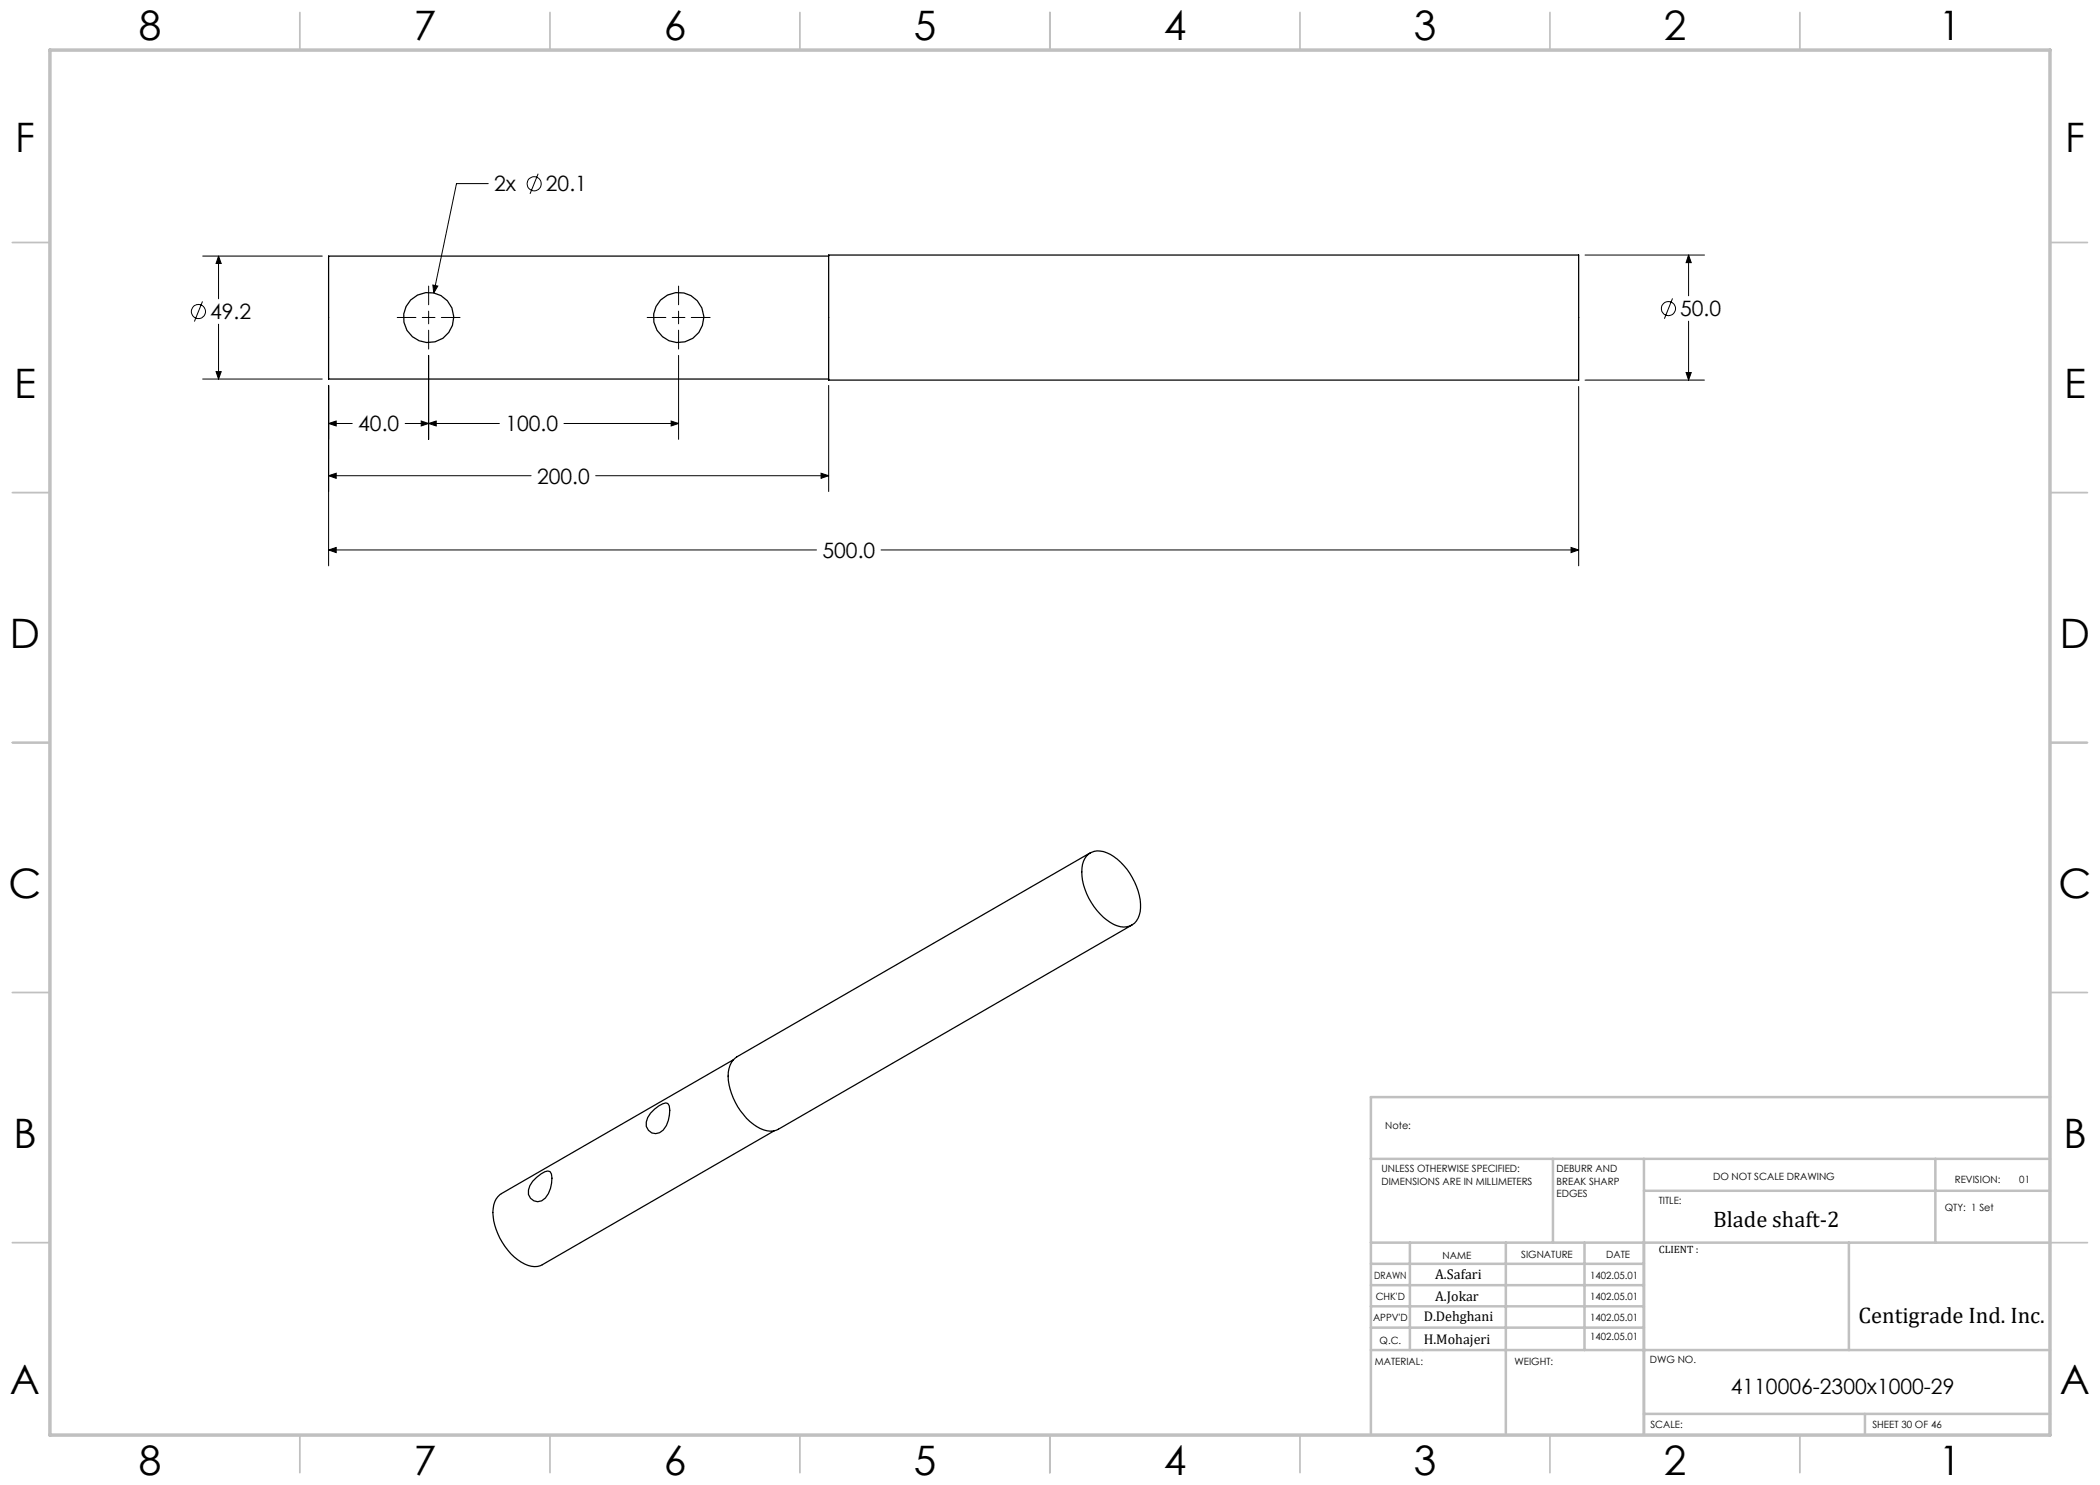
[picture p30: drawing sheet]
<svg xmlns="http://www.w3.org/2000/svg" width="420mm" height="297mm" viewBox="0 0 420 297" stroke-linecap="round" stroke-linejoin="round" font-family="sans-serif">
<defs><g id="words">
<g font-size="8.1">
<text x="27.8" y="8">8</text>
<text x="82.8" y="8">7</text>
<text x="132.8" y="8">6</text>
<text x="182.8" y="8">5</text>
<text x="232.8" y="8">4</text>
<text x="282.8" y="8">3</text>
<text x="332.8" y="8">2</text>
<text x="387.8" y="8">1</text>
<text x="3" y="30.4">F</text>
<text x="413" y="30.4">F</text>
<text x="2.8" y="79.6">E</text>
<text x="412.8" y="79.6">E</text>
<text x="2" y="129.6">D</text>
<text x="412" y="129.6">D</text>
<text x="1.7" y="179.6">C</text>
<text x="411.7" y="179.6">C</text>
<text x="2.7" y="229.6">B</text>
<text x="412.7" y="229.6">B</text>
<text x="2" y="278.9">A</text>
<text x="412" y="278.9">A</text>
<text x="27.8" y="295">8</text>
<text x="82.8" y="295">7</text>
<text x="132.8" y="295">6</text>
<text x="182.8" y="295">5</text>
<text x="232.8" y="295">4</text>
<text x="282.8" y="295">3</text>
<text x="332.8" y="295">2</text>
<text x="387.8" y="295">1</text>
</g>
<g font-size="4.5">
<text x="342.6" y="245.3">Blade shaft-2</text>
<text x="371.7" y="264.6">Centigrade Ind. Inc.</text>
</g>
<g font-size="4.2">
<text x="98.8" y="38.3">2x</text>
<text x="109.2" y="38.3">20.1</text>
<text x="42" y="63.8">49.2</text>
<text x="336" y="63.3">50.0</text>
<text x="71.7" y="86.3">40.0</text>
<text x="101.1" y="86.3">100.0</text>
<text x="107.4" y="96.7">200.0</text>
<text x="164.5" y="111.6">500.0</text>
<text x="346.2" y="278.8">4110006-2300x1000-29</text>
</g>
<g font-size="2.8">
<text x="287" y="255.9">A.Safari</text>
<text x="287" y="260.1">A.Jokar</text>
<text x="284.7" y="264.2">D.Dehghani</text>
<text x="284.7" y="268.7">H.Mohajeri</text>
</g>
<text font-size="2.1" x="331.8" y="250.7">CLIENT :</text>
<g font-size="2">
<text x="277" y="225.8">Note:</text>
<text x="276.3" y="234.5">UNLESS OTHERWISE SPECIFIED:</text>
<text x="276.3" y="237">DIMENSIONS ARE IN MILLIMETERS</text>
<text x="311.3" y="234.5">DEBURR AND</text>
<text x="311.3" y="237">BREAK SHARP</text>
<text x="311.3" y="239.5">EDGES</text>
<text x="342.6" y="236">DO NOT SCALE DRAWING</text>
<text x="391" y="236.6">REVISION:</text>
<text x="403.9" y="236.6">01</text>
<text x="331.8" y="240.8">TITLE:</text>
<text x="389" y="242.2">QTY: 1 Set</text>
<text x="288.5" y="251.7">NAME</text>
<text x="304.2" y="251.7">SIGNATURE</text>
<text x="321.2" y="251.7">DATE</text>
<text x="274.8" y="255.9">DRAWN</text>
<text x="318" y="255.9">1402.05.01</text>
<text x="275.1" y="260.1">CHK'D</text>
<text x="318" y="260.1">1402.05.01</text>
<text x="274.6" y="264.2">APPV'D</text>
<text x="275.9" y="268.7">Q.C.</text>
<text x="318" y="264.2">1402.05.01</text>
<text x="318" y="268">1402.05.01</text>
<text x="275" y="273">MATERIAL:</text>
<text x="302.9" y="273">WEIGHT:</text>
<text x="330" y="272.5">DWG NO.</text>
<text x="330.1" y="285.6">SCALE:</text>
<text x="374.5" y="285.6">SHEET 30 OF 46</text>
</g>
</g></defs>
<g fill="none" stroke="#000" stroke-width=".2">
<path d="M97.6 36.7h-6.3l-4.6 21.9M107.6 34.7l-1.6 4.1M40.5 51.2h24M43.7 51.2v8.6M43.7 51.2l.5 1.5h-1zM85.7 57.2v3.8M86.6 57l1 .2-.9 1.4zM135.7 57.2v3.8M317 51h23.9M334.5 59.7l-1.6 4M337.7 51v8.2M337.7 51l.5 1.5h-1z"/>
<path d="M40.5 60.3l-1.6 4M40.5 75.8h24M43.2 74.3h1l-.5 1.5zM43.7 64.8v11M65.7 77.1v36.1M79.4 63.5h3.8M84.5 63.5h2.5M85.7 71.1v16.8M85.7 62.2v2.6M85.7 66v3.8M88.3 63.5h3.7M129.4 63.5h3.8"/>
<path d="M134.4 63.5h2.6M135.7 71.1v16.8M135.7 62.2v2.6M135.7 66v3.8M138.3 63.5h3.7M165.7 77.1v21.2M315.7 77.3v35.9M317 76h23.9M337.2 74.5h1l-.5 1.5zM337.7 64.2v11.8M65.7 95.1h40.5M65.7 84.7h4.7"/>
<path d="M65.7 95.1l1.5-.5v1.1zM65.7 84.7l1.5-.5v1zM81 84.7h18.9M84.2 84.2l1.5 .5-1.5 .5zM85.7 84.7l1.5-.5v1zM112.8 84.7h22.9M119.1 95.1h46.6M134.2 84.2l1.5 .5-1.5 .5zM164.2 94.6l1.5 .5-1.5 .6zM65.7 110h97.6M65.7 110l1.5-.5v1zM176.2 110h139.5"/>
<path d="M314.2 109.5l1.5 .5-1.5 .5z"/>
<circle cx="106.8" cy="36.8" r="1.4"/>
<circle cx="39.7" cy="62.3" r="1.41"/>
<circle cx="333.7" cy="61.7" r="1.42"/>
</g>
<g fill="none" stroke="#c0c0c0" stroke-width=".35">
<path d="M60 2.5v7.5M110 2.5v7.5M160 2.5v7.5M210 2.5v7.5M260 2.5v7.5M310 2.5v7.5M360 2.5v7.5M2.5 48.5h7.5M410 48.5h7.5M2.5 98.5h7.5M410 98.5h7.5M2.5 148.5h7.5"/>
<path d="M410 148.5h7.5M2.5 198.5h7.5M410 198.5h7.5M2.5 248.5h7.5M410 248.5h7.5M60 287v7.5M110 287v7.5M160 287v7.5M210 287v7.5M260 287v7.5M310 287v7.5M360 287v7.5"/>
</g>
<g fill="none" stroke="#c0c0c0" stroke-width=".5">
<path d="M410 219.4h-135.8v67.4M274.2 231.8h135.8M310.6 231.8v16.7M328.8 231.8v55.2M328.8 238.2h81.2M387.1 231.8v16.7M274.2 248.5h135.8M274.2 257h54.6M274.2 252.8h54.6M282 248.5v21.5M301.2 248.5v38.3M316.9 248.5v21.5"/>
<path d="M369.8 248.5v21.5M274.2 265.5h54.6M274.2 261.3h54.6M274.2 270h135.8M328.8 282.8h81.2M373 282.8v4.2"/>
</g>
<path d="M10 10h400v277h-400z" fill="none" stroke="#c0c0c0" stroke-width=".7"/>
<path d="M43.7 51.2l.5 1.5h-1zM43.2 74.3h1l-.5 1.5zM337.7 51l.5 1.5h-1zM337.2 74.5h1l-.5 1.5zM65.7 95.1l1.5-.5v1.1zM164.2 94.6l1.5 .5-1.5 .6zM65.7 110l1.5-.5v1zM314.2 109.5l1.5 .5-1.5 .5zM65.7 84.7l1.5-.5v1zM84.2 84.2l1.5 .5-1.5 .5zM86.6 57l.1 1.6 .9-1.4zM85.7 84.7l1.5-.5v1zM134.2 84.2l1.5 .5-1.5 .5z" fill="#000"/>
<g fill="none" stroke="#000" stroke-width=".25">
<path d="M165.7 51h150v25h-150zM165.7 51.2h-100v24.6h100M217.3 171.2a3.6 3.6 0 0 1 4.8-.3 13 13 0 0 1 6 10.7 3.5 3.5 0 0 1-3.3 3.8 8.5 8.5 0 0 1-6-4.1 10.8 10.8 0 0 1-2.1-9.1zM218.1 170.6l-70.7 40.8a4.6 4.6 0 0 0-1.7 4.6 12.6 12.6 0 0 0 7.1 10 3.6 3.6 0 0 0 2.9-.2l70.7-40.8M146.7 211.9l-46.4 26.8a4.4 4.4 0 0 0-1.7 4.6 12.4 12.4 0 0 0 7 9.8 3.5 3.5 0 0 0 2.9-.2l46.4-26.8M106.5 236.3a5.9 5.9 0 0 1 3-2.1l.5 .1a4.5 4.5 0 0 1-.3 4.4 2.14 2.14 0 0 1-3.6 1 2.68 2.68 0 0 1 .4-3.4zM130.1 222.6a5.8 5.8 0 0 1 3-2l.5 .1a4.7 4.7 0 0 1-.3 4.4 2.17 2.17 0 0 1-3.6 1 2.68 2.68 0 0 1 .4-3.5z"/>
<circle cx="85.7" cy="63.5" r="5"/>
<circle cx="135.7" cy="63.5" r="5"/>
</g>
<use href="#words"/>
</svg>
